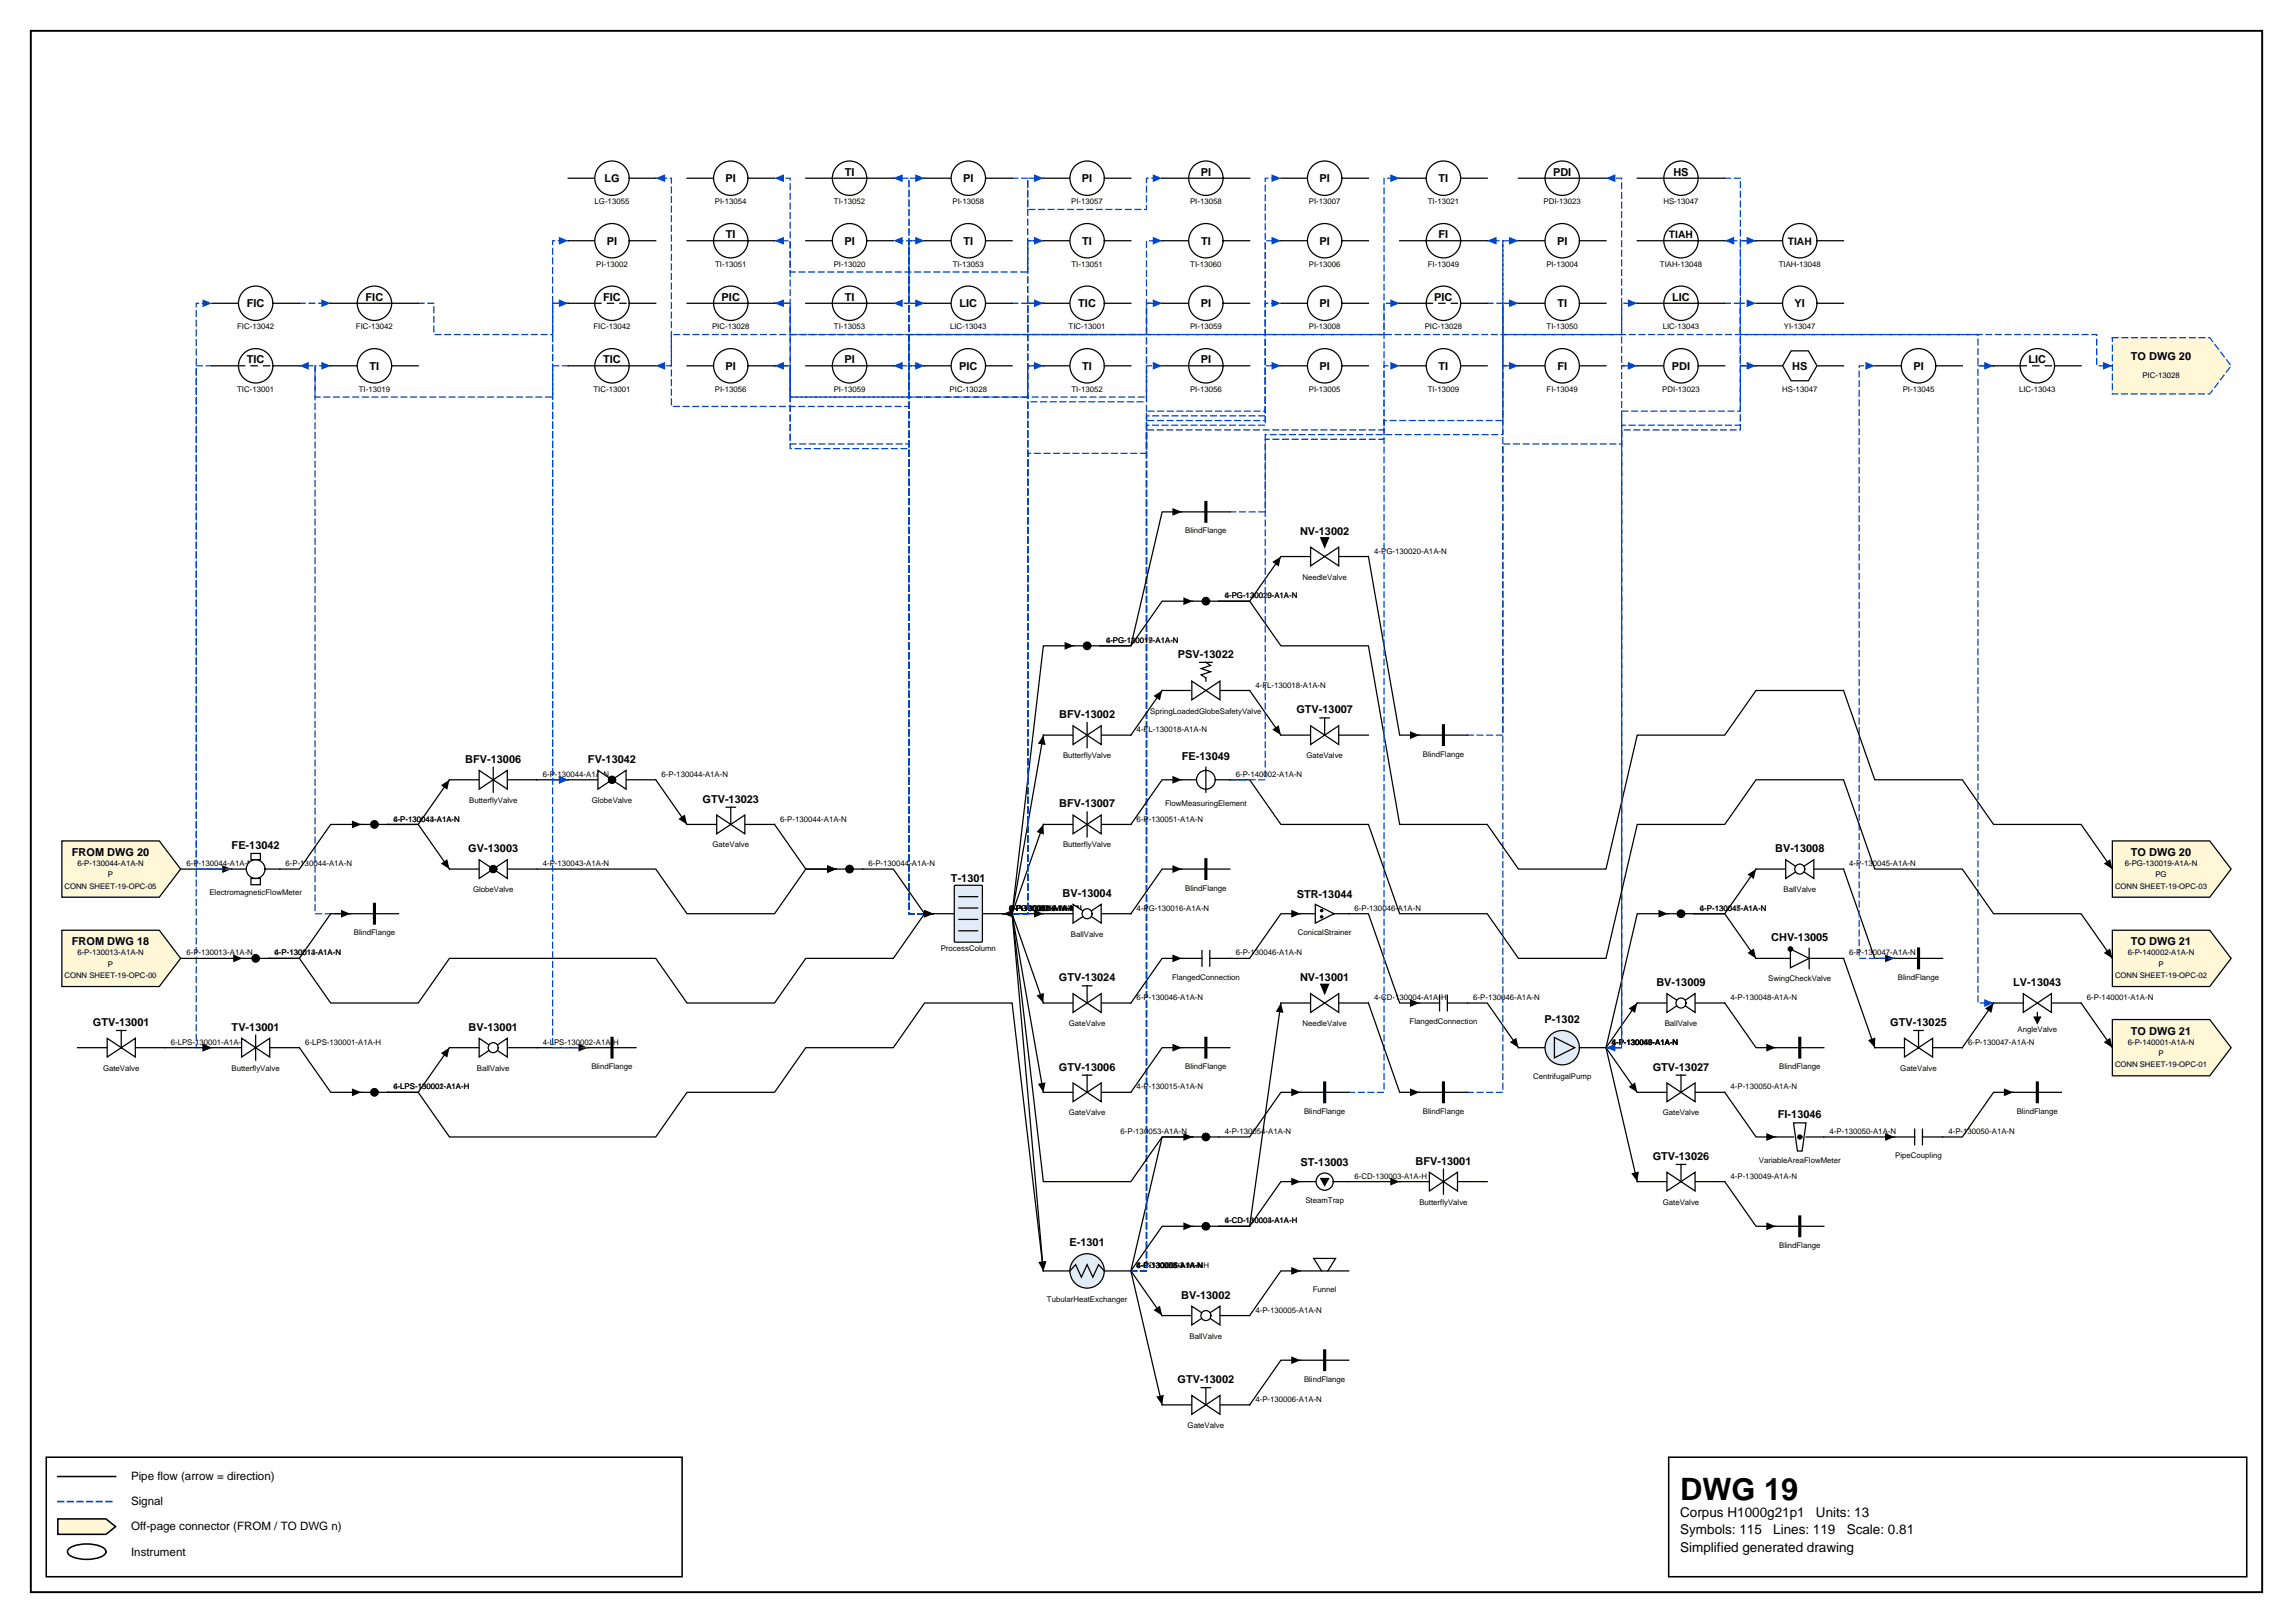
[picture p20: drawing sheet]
<svg xmlns="http://www.w3.org/2000/svg" width="420mm" height="297mm" viewBox="0 0 420 297" stroke-linecap="round" stroke-linejoin="round" font-family="sans-serif">
<defs><g id="words">
<text font-size="5.6" x="307.6" y="274.5">DWG 19</text>
<g font-size="2.5">
<text x="307.6" y="277.6">Corpus H1000g21p1</text>
<text x="307.6" y="280.8">Symbols: 115</text>
<text x="324.6" y="280.8">Lines: 119</text>
<text x="332.5" y="277.6">Units: 13</text>
<text x="338.1" y="280.8">Scale: 0.81</text>
<text x="307.6" y="284">Simplified generated drawing</text>
</g>
<g font-size="2.1">
<text x="24" y="270.9">Pipe flow (arrow = direction)</text>
<text x="24" y="275.5">Signal</text>
<text x="24" y="280.1">Off-page connector (FROM / TO DWG n)</text>
<text x="24" y="284.7">Instrument</text>
</g>
<g font-size="2">
<text x="110.7" y="33.3">LG</text>
<text x="132.8" y="33.3">PI</text>
<text x="154.6" y="32.2">TI</text>
<text x="176.3" y="33.3">PI</text>
<text x="198.1" y="33.3">PI</text>
<text x="219.8" y="32.2">PI</text>
<text x="241.6" y="33.3">PI</text>
<text x="263.4" y="33.3">TI</text>
<text x="284.3" y="32.2">PDI</text>
<text x="306.4" y="32.2">HS</text>
<text x="111.1" y="44.8">PI</text>
<text x="132.9" y="43.6">TI</text>
<text x="154.6" y="44.8">PI</text>
<text x="176.4" y="44.8">TI</text>
<text x="198.1" y="44.8">TI</text>
<text x="219.9" y="44.8">TI</text>
<text x="241.6" y="44.8">PI</text>
<text x="263.4" y="43.6">FI</text>
<text x="285.1" y="44.8">PI</text>
<text x="45.2" y="56.2">FIC</text>
<text x="66.9" y="55.1">FIC</text>
<text x="110.4" y="55.1">FIC</text>
<text x="132.1" y="55.1">PIC</text>
<text x="154.6" y="55.1">TI</text>
<text x="175.7" y="56.2">LIC</text>
<text x="197.4" y="56.2">TIC</text>
<text x="219.8" y="56.2">PI</text>
<text x="241.6" y="56.2">PI</text>
<text x="262.6" y="55.1">PIC</text>
<text x="285.1" y="56.2">TI</text>
<text x="306.1" y="55.1">LIC</text>
<text x="328.6" y="56.2">YI</text>
<text x="390.1" y="65.9">TO DWG 20</text>
<text x="45.2" y="66.5">TIC</text>
<text x="67.7" y="67.7">TI</text>
<text x="110.4" y="66.5">TIC</text>
<text x="132.8" y="67.7">PI</text>
<text x="154.6" y="66.5">PI</text>
<text x="175.6" y="67.7">PIC</text>
<text x="198.1" y="67.7">TI</text>
<text x="219.8" y="66.5">PI</text>
<text x="241.6" y="67.7">PI</text>
<text x="263.4" y="67.7">TI</text>
<text x="285.1" y="67.7">FI</text>
<text x="306.1" y="67.7">PDI</text>
<text x="328.1" y="67.7">HS</text>
<text x="350.3" y="67.7">PI</text>
<text x="371.4" y="66.5">LIC</text>
<text x="238" y="97.9">NV-13002</text>
<text x="215.7" y="120.4">PSV-13022</text>
<text x="193.9" y="131.4">BFV-13002</text>
<text x="237.3" y="130.6">GTV-13007</text>
<text x="85.2" y="139.6">BFV-13006</text>
<text x="107.7" y="139.6">FV-13042</text>
<text x="216.4" y="139">FE-13049</text>
<text x="128.6" y="146.9">GTV-13023</text>
<text x="193.9" y="147.8">BFV-13007</text>
<text x="42.4" y="155.4">FE-13042</text>
<text x="85.7" y="156">GV-13003</text>
<text x="325" y="156">BV-13008</text>
<text x="13.2" y="156.7">FROM DWG 20</text>
<text x="174.1" y="161.5">T-1301</text>
<text x="390.1" y="156.7">TO DWG 20</text>
<text x="194.5" y="164.1">BV-13004</text>
<text x="237.4" y="164.4">STR-13044</text>
<text x="13.2" y="173">FROM DWG 18</text>
<text x="324.3" y="172.3">CHV-13005</text>
<text x="390.1" y="173">TO DWG 21</text>
<text x="193.9" y="179.6">GTV-13024</text>
<text x="238" y="179.6">NV-13001</text>
<text x="303.3" y="180.5">BV-13009</text>
<text x="368.6" y="180.5">LV-13043</text>
<text x="17" y="187.8">GTV-13001</text>
<text x="42.4" y="188.6">TV-13001</text>
<text x="85.8" y="188.6">BV-13001</text>
<text x="282.8" y="187.2">P-1302</text>
<text x="346.1" y="187.8">GTV-13025</text>
<text x="390.1" y="189.4">TO DWG 21</text>
<text x="193.9" y="196">GTV-13006</text>
<text x="302.6" y="196">GTV-13027</text>
<text x="325.5" y="204.7">FI-13046</text>
<text x="238.1" y="213.4">ST-13003</text>
<text x="259.1" y="213.2">BFV-13001</text>
<text x="302.6" y="212.3">GTV-13026</text>
<text x="195.8" y="228.1">E-1301</text>
<text x="216.3" y="237.7">BV-13002</text>
<text x="215.6" y="253.2">GTV-13002</text>
</g>
<g font-size="1.9">
<text x="305.6" y="43.6">TIAH</text>
<text x="327.3" y="44.8">TIAH</text>
</g>
<g font-size="1.4">
<text x="108.9" y="37.3">LG-13055</text>
<text x="130.9" y="37.3">PI-13054</text>
<text x="152.7" y="37.3">TI-13052</text>
<text x="174.4" y="37.3">PI-13058</text>
<text x="196.1" y="37.3">PI-13057</text>
<text x="217.9" y="37.3">PI-13058</text>
<text x="239.6" y="37.3">PI-13007</text>
<text x="261.4" y="37.3">TI-13021</text>
<text x="282.6" y="37.3">PDI-13023</text>
<text x="304.5" y="37.3">HS-13047</text>
<text x="109.1" y="48.8">PI-13002</text>
<text x="130.9" y="48.8">TI-13051</text>
<text x="152.6" y="48.8">PI-13020</text>
<text x="174.4" y="48.8">TI-13053</text>
<text x="196.2" y="48.8">TI-13051</text>
<text x="217.9" y="48.8">TI-13060</text>
<text x="239.6" y="48.8">PI-13006</text>
<text x="261.4" y="48.8">FI-13049</text>
<text x="283.1" y="48.8">PI-13004</text>
<text x="303.9" y="48.8">TIAH-13048</text>
<text x="325.6" y="48.8">TIAH-13048</text>
<text x="43.4" y="60.2">FIC-13042</text>
<text x="65.2" y="60.2">FIC-13042</text>
<text x="108.7" y="60.2">FIC-13042</text>
<text x="130.4" y="60.2">PIC-13028</text>
<text x="152.7" y="60.2">TI-13053</text>
<text x="173.9" y="60.2">LIC-13043</text>
<text x="195.7" y="60.2">TIC-13001</text>
<text x="217.9" y="60.2">PI-13059</text>
<text x="239.6" y="60.2">PI-13008</text>
<text x="260.8" y="60.2">PIC-13028</text>
<text x="283.2" y="60.2">TI-13050</text>
<text x="304.4" y="60.2">LIC-13043</text>
<text x="326.6" y="60.2">YI-13047</text>
<text x="43.4" y="71.7">TIC-13001</text>
<text x="65.7" y="71.7">TI-13019</text>
<text x="108.7" y="71.7">TIC-13001</text>
<text x="130.9" y="71.7">PI-13056</text>
<text x="152.6" y="71.7">PI-13059</text>
<text x="173.9" y="71.7">PIC-13028</text>
<text x="196.2" y="71.7">TI-13052</text>
<text x="217.9" y="71.7">PI-13056</text>
<text x="239.6" y="71.7">PI-13005</text>
<text x="261.4" y="71.7">TI-13009</text>
<text x="283.2" y="71.7">FI-13049</text>
<text x="304.3" y="71.7">PDI-13023</text>
<text x="326.3" y="71.7">HS-13047</text>
<text x="348.3" y="71.7">PI-13045</text>
<text x="369.7" y="71.7">LIC-13043</text>
<text x="392.2" y="69.2">PIC-13028</text>
<text x="217" y="97.6">BlindFlange</text>
<text x="251.6" y="101.3">4-PG-130020-A1A-N</text>
<text x="238.5" y="106.1">NeedleValve</text>
<text x="224.2" y="109.5">4-PG-130020-A1A-N</text>
<text x="224.2" y="109.5">6-PG-130019-A1A-N</text>
<text x="202.5" y="117.7">4-PG-130017-A1A-N</text>
<text x="202.5" y="117.7">6-PG-130019-A1A-N</text>
<text x="229.8" y="125.8">4-FL-130018-A1A-N</text>
<text x="210.6" y="130.6">SpringLoadedGlobeSafetyValve</text>
<text x="208.1" y="134">4-FL-130018-A1A-N</text>
<text x="99.4" y="142.2">6-P-130044-A1A-N</text>
<text x="121.1" y="142.2">6-P-130044-A1A-N</text>
<text x="194.6" y="138.8">ButterflyValve</text>
<text x="226.2" y="142.2">6-P-140002-A1A-N</text>
<text x="239.2" y="138.8">GateValve</text>
<text x="260.5" y="138.5">BlindFlange</text>
<text x="85.9" y="146.9">ButterflyValve</text>
<text x="108.3" y="146.9">GlobeValve</text>
<text x="213.3" y="147.5">FlowMeasuringElement</text>
<text x="72" y="150.4">6-P-130044-A1A-N</text>
<text x="72" y="150.4">4-P-130043-A1A-N</text>
<text x="130.5" y="155.1">GateValve</text>
<text x="142.9" y="150.4">6-P-130044-A1A-N</text>
<text x="194.6" y="155.1">ButterflyValve</text>
<text x="208.1" y="150.4">6-P-130051-A1A-N</text>
<text x="14.2" y="158.5">6-P-130044-A1A-N</text>
<text x="19.8" y="160.6">P</text>
<text x="34.1" y="158.5">6-P-130044-A1A-N</text>
<text x="52.3" y="158.5">6-P-130044-A1A-N</text>
<text x="99.4" y="158.5">4-P-130043-A1A-N</text>
<text x="159" y="158.5">6-P-130044-A1A-N</text>
<text x="338.6" y="158.5">4-P-130045-A1A-N</text>
<text x="389" y="158.5">6-PG-130019-A1A-N</text>
<text x="394.6" y="160.6">PG</text>
<text x="11.8" y="162.6">CONN SHEET-19-OPC-05</text>
<text x="38.3" y="163.8">ElectromagneticFlowMeter</text>
<text x="86.6" y="163.3">GlobeValve</text>
<text x="184.8" y="166.7">6-P-130052-A1A-N</text>
<text x="184.8" y="166.7">4-PG-130016-A1A-N</text>
<text x="184.8" y="166.7">6-P-130051-A1A-N</text>
<text x="184.8" y="166.7">4-FL-130018-A1A-N</text>
<text x="184.8" y="166.7">6-PG-130019-A1A-N</text>
<text x="184.8" y="166.7">4-P-130015-A1A-N</text>
<text x="184.8" y="166.7">6-P-130046-A1A-N</text>
<text x="208.1" y="166.7">4-PG-130016-A1A-N</text>
<text x="217" y="163">BlindFlange</text>
<text x="248" y="166.7">6-P-130046-A1A-N</text>
<text x="311.2" y="166.7">4-P-130045-A1A-N</text>
<text x="311.2" y="166.7">6-P-130047-A1A-N</text>
<text x="326.5" y="163.3">BallValve</text>
<text x="387.2" y="162.6">CONN SHEET-19-OPC-03</text>
<text x="64.8" y="171.2">BlindFlange</text>
<text x="196" y="171.4">BallValve</text>
<text x="237.6" y="171.2">ConicalStrainer</text>
<text x="11.8" y="179">CONN SHEET-19-OPC-00</text>
<text x="14.2" y="174.9">6-P-130013-A1A-N</text>
<text x="19.8" y="176.9">P</text>
<text x="34.1" y="174.9">6-P-130013-A1A-N</text>
<text x="50.3" y="174.9">6-P-130013-A1A-N</text>
<text x="50.3" y="174.9">4-P-130014-A1A-N</text>
<text x="172.2" y="174.1">ProcessColumn</text>
<text x="214.6" y="179.3">FlangedConnection</text>
<text x="226.2" y="174.9">6-P-130046-A1A-N</text>
<text x="323.7" y="179.6">SwingCheckValve</text>
<text x="338.6" y="174.9">6-P-130047-A1A-N</text>
<text x="347.5" y="179.3">BlindFlange</text>
<text x="387.2" y="179">CONN SHEET-19-OPC-02</text>
<text x="389.6" y="174.9">6-P-140002-A1A-N</text>
<text x="395.2" y="176.9">P</text>
<text x="208.1" y="183">6-P-130046-A1A-N</text>
<text x="251.6" y="183">4-CD-130004-A1A-H</text>
<text x="269.7" y="183">6-P-130046-A1A-N</text>
<text x="316.8" y="183">4-P-130048-A1A-N</text>
<text x="382.1" y="183">6-P-140001-A1A-N</text>
<text x="31.3" y="191.2">6-LPS-130001-A1A-H</text>
<text x="55.9" y="191.2">6-LPS-130001-A1A-H</text>
<text x="99.4" y="191.2">4-LPS-130002-A1A-H</text>
<text x="195.7" y="187.8">GateValve</text>
<text x="238.5" y="187.8">NeedleValve</text>
<text x="258.1" y="187.5">FlangedConnection</text>
<text x="295.1" y="191.2">4-P-130049-A1A-N</text>
<text x="295.1" y="191.2">4-P-130050-A1A-N</text>
<text x="295.1" y="191.2">4-P-130048-A1A-N</text>
<text x="295.1" y="191.2">6-P-130047-A1A-N</text>
<text x="304.8" y="187.8">BallValve</text>
<text x="360.3" y="191.2">6-P-130047-A1A-N</text>
<text x="369.4" y="188.9">AngleValve</text>
<text x="389.6" y="191.2">6-P-140001-A1A-N</text>
<text x="18.9" y="196">GateValve</text>
<text x="42.4" y="196">ButterflyValve</text>
<text x="87.3" y="196">BallValve</text>
<text x="108.3" y="195.7">BlindFlange</text>
<text x="217" y="195.7">BlindFlange</text>
<text x="280.7" y="197.4">CentrifugalPump</text>
<text x="325.7" y="195.7">BlindFlange</text>
<text x="347.9" y="196">GateValve</text>
<text x="387.2" y="195.3">CONN SHEET-19-OPC-01</text>
<text x="395.2" y="193.3">P</text>
<text x="72" y="199.4">6-LPS-130001-A1A-H</text>
<text x="72" y="199.4">4-LPS-130002-A1A-H</text>
<text x="208.1" y="199.4">4-P-130015-A1A-N</text>
<text x="238.7" y="203.8">BlindFlange</text>
<text x="260.5" y="203.8">BlindFlange</text>
<text x="316.8" y="199.4">4-P-130050-A1A-N</text>
<text x="369.2" y="203.8">BlindFlange</text>
<text x="195.7" y="204.1">GateValve</text>
<text x="205.1" y="207.6">6-P-130053-A1A-N</text>
<text x="224.2" y="207.6">4-P-130054-A1A-N</text>
<text x="304.4" y="204.1">GateValve</text>
<text x="335" y="207.6">4-P-130050-A1A-N</text>
<text x="356.7" y="207.6">4-P-130050-A1A-N</text>
<text x="248" y="215.7">6-CD-130003-A1A-H</text>
<text x="316.8" y="215.7">4-P-130049-A1A-N</text>
<text x="322" y="212.9">VariableAreaFlowMeter</text>
<text x="347" y="212">PipeCoupling</text>
<text x="239" y="220.2">SteamTrap</text>
<text x="259.9" y="220.5">ButterflyValve</text>
<text x="304.4" y="220.5">GateValve</text>
<text x="224.2" y="223.9">6-CD-130003-A1A-H</text>
<text x="224.2" y="223.9">4-CD-130004-A1A-H</text>
<text x="208.1" y="232.1">4-P-130006-A1A-N</text>
<text x="208.1" y="232.1">6-P-130053-A1A-N</text>
<text x="208.1" y="232.1">4-P-130005-A1A-N</text>
<text x="208.1" y="232.1">6-CD-130003-A1A-H</text>
<text x="325.7" y="228.4">BlindFlange</text>
<text x="191.7" y="238.2">TubularHeatExchanger</text>
<text x="240.3" y="236.5">Funnel</text>
<text x="217.8" y="245">BallValve</text>
<text x="229.8" y="240.2">4-P-130005-A1A-N</text>
<text x="229.8" y="256.6">4-P-130006-A1A-N</text>
<text x="238.7" y="252.9">BlindFlange</text>
<text x="217.4" y="261.3">GateValve</text>
</g>
</g></defs>
<path d="M5.6 5.6h408.6v285.8h-408.6z" fill="none" stroke="#000" stroke-width=".35"/>
<path d="M8.5 266.7h116.4v21.9h-116.4zM10.6 270.2h10.6M305.5 266.7h105.8v21.9h-105.8z" fill="none" stroke="#000" stroke-width=".28"/>
<path d="M10.6 274.8h10.6" fill="none" stroke="#0046c8" stroke-width=".28" stroke-dasharray="1.1 .7"/>
<path d="M10.6 278h8.8l1.8 1.4-1.8 1.4h-8.8z" fill="#fff7d6" stroke="#000" stroke-width=".28"/>
<path d="M12.7 283.4a6.7 6.7 0 0 1 6.3 0 .72 .72 0 0 1 0 1.2 6.7 6.7 0 0 1-6.3 0 .72 .72 0 0 1 0-1.2z" fill="none" stroke="#000" stroke-width=".28"/>
<path d="M82.3 142.7l-5.7 8.2h-5.6h5.6l5.7 8.2" fill="none" stroke="#000" stroke-width=".23"/>
<path d="M80.7 143.7l1.6-1-.4 1.8zM80.7 158.1l1.2-.9 .4 1.9z" fill="#000"/>
<path d="M169.3 67h-2.9v5.7h-21.7v-17.2h-2.9" fill="none" stroke="#0046c8" stroke-width=".23" stroke-dasharray="1.1 .7"/>
<path d="M141.8 55.5l1.7-.7v1.4z" fill="#0046c8"/>
<path d="M185.3 55.5h2.9v5.7h108.7v-5.7h2.8" fill="none" stroke="#0046c8" stroke-width=".23" stroke-dasharray="1.1 .7"/>
<path d="M298 54.8l1.7 .7-1.7 .7z" fill="#0046c8"/>
<path d="M337.5 159.1l5.7 16.3h3.6M315.8 216.3l5.7 8.1h3.6" fill="none" stroke="#000" stroke-width=".23"/>
<path d="M345.1 174.7l1.7 .7-1.7 .7zM323.4 223.7l1.7 .7-1.7 .7z" fill="#000"/>
<path d="M170.9 167.2h-4.5v-100.2h2.9" fill="none" stroke="#0046c8" stroke-width=".23" stroke-dasharray="1.1 .7"/>
<path d="M167.6 66.2l1.7 .8-1.7 .7z" fill="#0046c8"/>
<path d="M170.9 167.2h-4.5v-111.7h2.9" fill="none" stroke="#0046c8" stroke-width=".23" stroke-dasharray="1.1 .7"/>
<path d="M167.6 54.8l1.7 .7-1.7 .7z" fill="#0046c8"/>
<path d="M170.9 167.2h-4.5v-123.1h2.9" fill="none" stroke="#0046c8" stroke-width=".23" stroke-dasharray="1.1 .7"/>
<path d="M167.6 43.3l1.7 .8-1.7 .7z" fill="#0046c8"/>
<path d="M170.9 167.2h-4.5v-134.6h2.9" fill="none" stroke="#0046c8" stroke-width=".23" stroke-dasharray="1.1 .7"/>
<path d="M167.6 31.9l1.7 .7-1.7 .7z" fill="#0046c8"/>
<path d="M191 167.2h-7.3h1.6l5.7 65.4" fill="none" stroke="#000" stroke-width=".23"/>
<path d="M189.3 166.5l1.7 .7-1.7 .7zM190.2 231l1.4-.2-.6 1.8z" fill="#000"/>
<path d="M170.9 167.2h-4.5v-123.1h-2.8" fill="none" stroke="#0046c8" stroke-width=".23" stroke-dasharray="1.1 .7"/>
<path d="M163.6 44.1l1.7-.8v1.5z" fill="#0046c8"/>
<path d="M191 134.5l-5.7 32.7h-1.6h1.6l5.7-16.3" fill="none" stroke="#000" stroke-width=".23"/>
<path d="M191 134.5l.4 1.9-1.4-.3zM191 150.9l.1 1.8-1.3-.4z" fill="#000"/>
<path d="M183.7 167.2h4.5v-100.2h2.8" fill="none" stroke="#0046c8" stroke-width=".23" stroke-dasharray="1.1 .7"/>
<path d="M189.3 66.2l1.7 .8-1.7 .7z" fill="#0046c8"/>
<path d="M183.7 167.2h4.5v-111.7h2.8" fill="none" stroke="#0046c8" stroke-width=".23" stroke-dasharray="1.1 .7"/>
<path d="M189.3 54.8l1.7 .7-1.7 .7z" fill="#0046c8"/>
<path d="M196.6 118.2h-5.6l-5.7 49h-1.6" fill="none" stroke="#000" stroke-width=".23"/>
<path d="M194.9 117.5l1.7 .7-1.7 .7z" fill="#000"/>
<path d="M183.7 167.2h4.5v-123.1h2.8" fill="none" stroke="#0046c8" stroke-width=".23" stroke-dasharray="1.1 .7"/>
<path d="M189.3 43.3l1.7 .8-1.7 .7z" fill="#0046c8"/>
<path d="M183.7 167.2h4.5v-134.6h2.8" fill="none" stroke="#0046c8" stroke-width=".23" stroke-dasharray="1.1 .7"/>
<path d="M189.3 31.9l1.7 .7-1.7 .7z" fill="#0046c8"/>
<path d="M170.9 167.2h-4.5v-85.9h-21.7v-14.3h-2.9" fill="none" stroke="#0046c8" stroke-width=".23" stroke-dasharray="1.1 .7"/>
<path d="M141.8 67l1.7-.8v1.5z" fill="#0046c8"/>
<path d="M191 183.6l-5.7-16.4h-1.6h1.6l5.7 32.7" fill="none" stroke="#000" stroke-width=".23"/>
<path d="M190 198.3l1.4-.2-.4 1.8zM189.8 182.2l1.3-.5-.1 1.9z" fill="#000"/>
<path d="M170.9 167.2h-4.5v-85.1h-21.7v-49.5h-2.9" fill="none" stroke="#0046c8" stroke-width=".23" stroke-dasharray="1.1 .7"/>
<path d="M141.8 32.6l1.7-.7v1.4z" fill="#0046c8"/>
<path d="M183.7 167.2h4.5v-84.2h21.7v-27.5h2.9" fill="none" stroke="#0046c8" stroke-width=".23" stroke-dasharray="1.1 .7"/>
<path d="M211 54.8l1.8 .7-1.8 .7z" fill="#0046c8"/>
<path d="M183.7 167.2h4.5v-93.7h21.7v-29.4h2.9" fill="none" stroke="#0046c8" stroke-width=".23" stroke-dasharray="1.1 .7"/>
<path d="M211 43.3l1.8 .8-1.8 .7z" fill="#0046c8"/>
<path d="M170.9 167.2h-4.5v-92.8h-43.5v-41.8h-2.8" fill="none" stroke="#0046c8" stroke-width=".23" stroke-dasharray="1.1 .7"/>
<path d="M120.1 32.6l1.7-.7v1.4z" fill="#0046c8"/>
<path d="M169.3 44.1h-2.9v11.4h-2.8" fill="none" stroke="#0046c8" stroke-width=".23" stroke-dasharray="1.1 .7"/>
<path d="M163.6 55.5l1.7-.7v1.4z" fill="#0046c8"/>
<path d="M185.3 32.6h2.9v5.7h21.7v-5.7h2.9" fill="none" stroke="#0046c8" stroke-width=".23" stroke-dasharray="1.1 .7"/>
<path d="M211 31.9l1.8 .7-1.8 .7z" fill="#0046c8"/>
<path d="M207 232.6h2.9v-157.4h21.7v-8.2h2.9" fill="none" stroke="#0046c8" stroke-width=".23" stroke-dasharray="1.1 .7"/>
<path d="M232.8 66.2l1.7 .8-1.7 .7z" fill="#0046c8"/>
<path d="M218.4 208.1h-5.6l-5.8 24.5 5.8 24.5" fill="none" stroke="#000" stroke-width=".23"/>
<path d="M216.7 207.4l1.7 .7-1.7 .7zM211.7 255.6l1.4-.3-.3 1.8z" fill="#000"/>
<path d="M207 232.6h2.9v-156.5h21.7v-20.6h2.9" fill="none" stroke="#0046c8" stroke-width=".23" stroke-dasharray="1.1 .7"/>
<path d="M232.8 54.8l1.7 .7-1.7 .7z" fill="#0046c8"/>
<path d="M207 232.6l5.8 8.2" fill="none" stroke="#000" stroke-width=".23"/>
<path d="M211.2 239.8l1.2-.8 .4 1.8z" fill="#000"/>
<path d="M207 232.6h2.9v-155.6h21.7v-32.9h2.9" fill="none" stroke="#0046c8" stroke-width=".23" stroke-dasharray="1.1 .7"/>
<path d="M232.8 43.3l1.7 .8-1.7 .7z" fill="#0046c8"/>
<path d="M207 232.6h2.9v-154.8h21.7v-45.2h2.9" fill="none" stroke="#0046c8" stroke-width=".23" stroke-dasharray="1.1 .7"/>
<path d="M232.8 31.9l1.7 .7-1.7 .7z" fill="#0046c8"/>
<path d="M207 232.6h2.9v-153.9h43.5v-11.7h2.9" fill="none" stroke="#0046c8" stroke-width=".23" stroke-dasharray="1.1 .7"/>
<path d="M254.5 66.2l1.8 .8-1.8 .7z" fill="#0046c8"/>
<path d="M218.4 224.4h-5.6l-5.8 8.2M238.1 248.9h-3.6l-5.7 8.2" fill="none" stroke="#000" stroke-width=".23"/>
<path d="M216.7 223.7l1.7 .7-1.7 .7zM236.4 248.2l1.7 .7-1.7 .8z" fill="#000"/>
<path d="M104 67h-2.8v5.7h-43.5v-5.7h-2.9" fill="none" stroke="#0046c8" stroke-width=".23" stroke-dasharray="1.1 .7"/>
<path d="M54.8 67l1.7-.8v1.5z" fill="#0046c8"/>
<path d="M183.7 167.2h1.6l5.7 49.1h16l5.8-8.2h5.6M246.9 167.2h3.6l5.8 16.4h3.6M238.1 199.9h-3.6l-5.7 8.2h-5.6M315.8 199.9l5.7 8.2h3.6" fill="none" stroke="#000" stroke-width=".23"/>
<path d="M183.7 167.2l1.7-.7v1.4zM236.4 199.2l1.7 .7-1.7 .7zM258.1 182.9l1.8 .7-1.8 .7zM323.4 207.4l1.7 .7-1.7 .7z" fill="#000"/>
<path d="M76.6 55.5h2.8v5.7h21.8v-5.7h2.8" fill="none" stroke="#0046c8" stroke-width=".23" stroke-dasharray="1.1 .7"/>
<path d="M102.3 54.8l1.7 .7-1.7 .7z" fill="#0046c8"/>
<path d="M365 67h-2.9v116.6h2.9" fill="none" stroke="#0046c8" stroke-width=".23" stroke-dasharray="1.1 .7"/>
<path d="M363.3 182.9l1.7 .7-1.7 .7z" fill="#0046c8"/>
<path d="M315.8 55.5h2.8v5.7h43.5v5.8h2.9" fill="none" stroke="#0046c8" stroke-width=".23" stroke-dasharray="1.1 .7"/>
<path d="M363.3 66.2l1.7 .8-1.7 .7z" fill="#0046c8"/>
<path d="M98.3 142.7h5.7M268.7 183.6h3.6l5.7 8.1" fill="none" stroke="#000" stroke-width=".23"/>
<path d="M102.3 142l1.7 .7-1.7 .7zM276.4 190.7l1.2-.8 .4 1.8z" fill="#000"/>
<path d="M315.8 32.6h2.8v34.4h2.9" fill="none" stroke="#0046c8" stroke-width=".23" stroke-dasharray="1.1 .7"/>
<path d="M319.8 66.2l1.7 .8-1.7 .7z" fill="#0046c8"/>
<path d="M272.3 55.5h2.8v5.7h108.8v5.8h2.8" fill="none" stroke="#0046c8" stroke-width=".23" stroke-dasharray="1.1 .7"/>
<path d="M385 66.2l1.7 .8-1.7 .7z" fill="#0046c8"/>
<path d="M365 183.6l-5.7 8.1" fill="none" stroke="#000" stroke-width=".23"/>
<path d="M363.4 184.6l1.6-1-.4 1.8z" fill="#000"/>
<path d="M225.2 93.7h6.4v-13.3h21.8v-47.8h2.9" fill="none" stroke="#0046c8" stroke-width=".23" stroke-dasharray="1.1 .7"/>
<path d="M254.5 31.9l1.8 .7-1.8 .7z" fill="#0046c8"/>
<path d="M216.4 159.1h-3.6l-5.8 8.1" fill="none" stroke="#000" stroke-width=".23"/>
<path d="M214.7 158.3l1.7 .8-1.7 .7z" fill="#000"/>
<path d="M268.7 134.5h6.4v-53.2h21.8v-14.3h2.8" fill="none" stroke="#0046c8" stroke-width=".23" stroke-dasharray="1.1 .7"/>
<path d="M298 66.2l1.7 .8-1.7 .7z" fill="#0046c8"/>
<path d="M238.1 232.6h-3.6l-5.7 8.2" fill="none" stroke="#000" stroke-width=".23"/>
<path d="M236.4 231.9l1.7 .7-1.7 .7z" fill="#000"/>
<path d="M346.8 175.4h-6.4v-108.4h2.8" fill="none" stroke="#0046c8" stroke-width=".23" stroke-dasharray="1.1 .7"/>
<path d="M341.5 66.2l1.7 .8-1.7 .7z" fill="#0046c8"/>
<path d="M120.1 142.7l5.7 8.2M216.4 142.7h-3.6l-5.8 8.2" fill="none" stroke="#000" stroke-width=".23"/>
<path d="M124.2 149.9l1.2-.8 .4 1.8zM214.7 142l1.7 .7-1.7 .7z" fill="#000"/>
<path d="M38.8 67h-2.9v124.7h2.9" fill="none" stroke="#0046c8" stroke-width=".23" stroke-dasharray="1.1 .7"/>
<path d="M37.1 191l1.7 .7-1.7 .8z" fill="#0046c8"/>
<path d="M212.8 126.4l-5.8 8.1M228.8 126.4l5.7 8.1M333.9 208.1h12.9" fill="none" stroke="#000" stroke-width=".23"/>
<path d="M211.2 127.4l1.6-1-.4 1.8zM232.9 133.5l1.2-.8 .4 1.8zM345.1 207.4l1.7 .7-1.7 .7z" fill="#000"/>
<path d="M191 67h-2.8v5.7h-21.8v-40.1h-2.8" fill="none" stroke="#0046c8" stroke-width=".23" stroke-dasharray="1.1 .7"/>
<path d="M163.6 32.6l1.7-.7v1.4z" fill="#0046c8"/>
<path d="M98.3 191.7h9.3" fill="none" stroke="#000" stroke-width=".23"/>
<path d="M105.9 191l1.7 .7-1.7 .8z" fill="#000"/>
<path d="M191 55.5h-2.8v5.7h-65.3v5.8h-2.8" fill="none" stroke="#0046c8" stroke-width=".23" stroke-dasharray="1.1 .7"/>
<path d="M120.1 67l1.7-.8v1.5z" fill="#0046c8"/>
<path d="M216.4 93.7h-3.6l-5.8 24.5h-5.6h5.6l5.8-8.2h5.6" fill="none" stroke="#000" stroke-width=".23"/>
<path d="M214.7 93l1.7 .7-1.7 .7zM216.7 109.3l1.7 .7-1.7 .7z" fill="#000"/>
<path d="M64.1 167.2h-6.4v-100.2h2.8" fill="none" stroke="#0046c8" stroke-width=".23" stroke-dasharray="1.1 .7"/>
<path d="M58.8 66.2l1.7 .8-1.7 .7z" fill="#0046c8"/>
<path d="M315.8 183.6l5.7 8.1h3.6" fill="none" stroke="#000" stroke-width=".23"/>
<path d="M323.4 191l1.7 .7-1.7 .8z" fill="#000"/>
<path d="M191 44.1h-2.8v5.7h-43.5v-5.7h-2.9" fill="none" stroke="#0046c8" stroke-width=".23" stroke-dasharray="1.1 .7"/>
<path d="M141.8 44.1l1.7-.8v1.5z" fill="#0046c8"/>
<path d="M157.9 159.1h5.7l5.7 8.1h1.6M30.2 191.7h8.6M82.3 191.7l-5.7 8.2h-5.6h5.6l5.7 8.2h37.8l5.7-8.2h16l5.7-8.2h16.1l5.7-8.1h16l5.7 49M368.6 199.9h-3.6l-5.7 8.2h-3.6" fill="none" stroke="#000" stroke-width=".23"/>
<path d="M169.2 166.5l1.7 .7-1.7 .7zM37.1 191l1.7 .7-1.7 .8zM80.7 192.7l1.6-1-.4 1.9zM366.9 199.2l1.7 .7-1.7 .7zM190.1 231l1.4-.2-.5 1.8z" fill="#000"/>
<path d="M104 55.5h-2.8v87.2h2.8" fill="none" stroke="#0046c8" stroke-width=".23" stroke-dasharray="1.1 .7"/>
<path d="M102.3 142l1.7 .7-1.7 .7z" fill="#0046c8"/>
<path d="M238.1 167.2h-3.6l-5.7 8.2h-3.6" fill="none" stroke="#000" stroke-width=".23"/>
<path d="M236.4 166.5l1.7 .7-1.7 .7z" fill="#000"/>
<path d="M321.5 67h-2.9v8.2h-21.7v116.5h-2.9" fill="none" stroke="#0046c8" stroke-width=".23" stroke-dasharray="1.1 .7"/>
<path d="M294 191.7l1.7-.7v1.5z" fill="#0046c8"/>
<path d="M268.7 199.9h6.4v-155.8h2.9" fill="none" stroke="#0046c8" stroke-width=".23" stroke-dasharray="1.1 .7"/>
<path d="M276.3 43.3l1.7 .8-1.7 .7z" fill="#0046c8"/>
<path d="M141.8 67h2.9v5.7h65.2v-5.7h2.9" fill="none" stroke="#0046c8" stroke-width=".23" stroke-dasharray="1.1 .7"/>
<path d="M211 66.2l1.8 .8-1.8 .7z" fill="#0046c8"/>
<path d="M234.5 101.9l-5.7 8.1h-5.6h5.6l5.7 8.2h16l5.8 32.7h16l5.7 8.2h16l5.7-24.6h16.1l5.7-8.1h16l5.7 16.3h16.1l5.7 8.2h16l5.7 8.2M141.8 150.9l5.7 8.2h5.6" fill="none" stroke="#000" stroke-width=".23"/>
<path d="M232.9 102.9l1.6-1-.4 1.8zM151.4 158.3l1.7 .8-1.7 .7zM385.2 158.1l1.1-.9 .4 1.9z" fill="#000"/>
<path d="M141.8 55.5h2.9v5.7h108.7v-5.7h2.9" fill="none" stroke="#0046c8" stroke-width=".23" stroke-dasharray="1.1 .7"/>
<path d="M254.5 54.8l1.8 .7-1.8 .7z" fill="#0046c8"/>
<path d="M278 67h-2.9v-22.9h-2.8" fill="none" stroke="#0046c8" stroke-width=".23" stroke-dasharray="1.1 .7"/>
<path d="M272.3 44.1l1.7-.8v1.5z" fill="#0046c8"/>
<path d="M321.5 159.1l-5.7 8.1h-5.6h5.6l5.7 8.2M216.4 191.7h-3.6l-5.8 8.2" fill="none" stroke="#000" stroke-width=".23"/>
<path d="M319.9 160.1l1.6-1-.4 1.8zM319.9 174.4l1.2-.8 .4 1.8zM214.7 191l1.7 .7-1.7 .8z" fill="#000"/>
<path d="M54.8 55.5h5.7" fill="none" stroke="#0046c8" stroke-width=".23" stroke-dasharray="1.1 .7"/>
<path d="M58.8 54.8l1.7 .7-1.7 .7z" fill="#0046c8"/>
<path d="M250.5 101.9l5.8 32.6h3.6M216.4 175.4h-3.6l-5.8 8.2M381 183.6l5.7 8.1" fill="none" stroke="#000" stroke-width=".23"/>
<path d="M258.1 133.8l1.8 .7-1.8 .8zM214.7 174.7l1.7 .7-1.7 .7zM385.2 190.7l1.1-.8 .4 1.8z" fill="#000"/>
<path d="M321.5 44.1h-5.7" fill="none" stroke="#0046c8" stroke-width=".23" stroke-dasharray="1.1 .7"/>
<path d="M315.8 44.1l1.7-.8v1.5z" fill="#0046c8"/>
<path d="M246.9 216.3h9.4" fill="none" stroke="#000" stroke-width=".23"/>
<path d="M254.5 215.5l1.8 .8-1.8 .7z" fill="#000"/>
<path d="M246.9 199.9h6.5v-122.9h21.7v-21.5h2.9" fill="none" stroke="#0046c8" stroke-width=".23" stroke-dasharray="1.1 .7"/>
<path d="M276.3 54.8l1.7 .7-1.7 .7z" fill="#0046c8"/>
<path d="M234.5 183.6l-5.7 40.8h-5.6h5.6l5.7-8.1h3.6M294 191.7l5.7 24.6M294 191.7l5.7 8.2M299.7 183.6l-5.7 8.1" fill="none" stroke="#000" stroke-width=".23"/>
<path d="M234.5 183.6l.5 1.8-1.4-.2zM298.2 198.9l1.1-.8 .4 1.8zM298.2 184.6l1.5-1-.4 1.8zM236.4 215.5l1.7 .8-1.7 .7zM298.7 214.7l1.4-.3-.4 1.9z" fill="#000"/>
<path d="M294 191.7h2.9v-113.9h21.7v-22.3h2.9" fill="none" stroke="#0046c8" stroke-width=".23" stroke-dasharray="1.1 .7"/>
<path d="M319.8 54.8l1.7 .7-1.7 .7z" fill="#0046c8"/>
<path d="M305.4 167.2h-5.7l-5.7 24.5" fill="none" stroke="#000" stroke-width=".23"/>
<path d="M303.6 166.5l1.8 .7-1.8 .7z" fill="#000"/>
<path d="M294 191.7h2.9v-113h21.7v-34.6h2.9" fill="none" stroke="#0046c8" stroke-width=".23" stroke-dasharray="1.1 .7"/>
<path d="M319.8 43.3l1.7 .8-1.7 .7z" fill="#0046c8"/>
<path d="M212.8 55.5h-2.9v5.7h-43.5v5.8h-2.8" fill="none" stroke="#0046c8" stroke-width=".23" stroke-dasharray="1.1 .7"/>
<path d="M163.6 67l1.7-.8v1.5z" fill="#0046c8"/>
<path d="M33.1 159.1h9.3M98.3 159.1h21.8l5.7 8.1h16l5.7-8.1h5.6M225.2 142.7h3.6l5.7 8.2h16l5.8 16.3h16l5.7 8.2h16l5.7-24.5h16.1l5.7-8.2h16l5.7 16.4h16.1l5.7 8.1h16l5.7 8.2M54.8 191.7l5.7 8.2h5.6M250.5 183.6l5.8 16.3h3.6" fill="none" stroke="#000" stroke-width=".23"/>
<path d="M40.7 158.3l1.7 .8-1.7 .7zM151.4 158.3l1.7 .8-1.7 .7zM385.2 174.4l1.1-.8 .4 1.8zM64.4 199.2l1.7 .7-1.7 .7zM258.1 199.2l1.8 .7-1.8 .7z" fill="#000"/>
<path d="M225.2 142.7h6.4v-63.2h43.5v-12.5h2.9" fill="none" stroke="#0046c8" stroke-width=".23" stroke-dasharray="1.1 .7"/>
<path d="M276.3 66.2l1.7 .8-1.7 .7z" fill="#0046c8"/>
<path d="M299.7 67h-2.8v-34.4h-2.9" fill="none" stroke="#0046c8" stroke-width=".23" stroke-dasharray="1.1 .7"/>
<path d="M294 32.6l1.7-.7v1.4z" fill="#0046c8"/>
<path d="M33.1 175.4h11.3M64.1 167.2h-3.6l-5.7 8.2h-5.6h5.6l5.7 8.2h16.1l5.7-8.2h37.8l5.7 8.2h16l5.7-8.2h16.1l5.7-8.2h1.6" fill="none" stroke="#000" stroke-width=".23"/>
<path d="M42.7 174.7l1.7 .7-1.7 .7zM62.4 166.5l1.7 .7-1.7 .7zM169.2 166.5l1.7 .7-1.7 .7z" fill="#000"/>
<path d="M107.6 191.7h-6.4v-147.6h2.8" fill="none" stroke="#0046c8" stroke-width=".23" stroke-dasharray="1.1 .7"/>
<path d="M102.3 43.3l1.7 .8-1.7 .7z" fill="#0046c8"/>
<path d="M66.1 150.9h-5.6l-5.7 8.2h-3.6M337.5 175.4l5.7 16.3" fill="none" stroke="#000" stroke-width=".23"/>
<path d="M64.4 150.2l1.7 .7-1.7 .7zM342 190.4l1.3-.5-.1 1.8z" fill="#000"/>
<path d="M42.4 159.1h-6.5v-103.6h2.9" fill="none" stroke="#0046c8" stroke-width=".23" stroke-dasharray="1.1 .7"/>
<path d="M37.1 54.8l1.7 .7-1.7 .7z" fill="#0046c8"/>
<path d="M169.3 67h4.8M180.4 67h4.9M66.1 150.9h4.9" fill="none" stroke="#000" stroke-width=".23"/>
<circle cx="68.6" cy="150.9" r=".69" fill="#000" stroke="#000" stroke-width=".23"/>
<circle cx="177.3" cy="66.9" r="3.1" fill="#fff" stroke="#000" stroke-width=".23"/>
<path d="M299.7 44.1h4.9M310.9 44.1h4.9" fill="none" stroke="#000" stroke-width=".23"/>
<circle cx="307.8" cy="44.1" r="3.1" fill="#fff" stroke="#000" stroke-width=".23"/>
<path d="M304.6 44.1h6.3M238.1 232.6h3.8M243.1 232.6h3.8" fill="none" stroke="#000" stroke-width=".23"/>
<path d="M240.5 230.3h4l-1.4 2.3h-1.2z" fill="#fff" stroke="#000" stroke-width=".23"/>
<path d="M234.5 134.5h5.4M245.1 134.5h5.4" fill="none" stroke="#000" stroke-width=".23"/>
<path d="M239.9 132.8l5.2 3.5v-3.5l-5.2 3.5z" fill="#fff" stroke="#000" stroke-width=".23"/>
<path d="M169.3 55.5h4.8M180.4 55.5h4.9M241.7 131.4h1.7M242.5 131.4v3.1" fill="none" stroke="#000" stroke-width=".23"/>
<circle cx="177.3" cy="55.5" r="3.1" fill="#fff" stroke="#000" stroke-width=".23"/>
<path d="M299.7 216.3h5.5M310.3 216.3h5.5" fill="none" stroke="#000" stroke-width=".23"/>
<path d="M305.2 214.5l5.1 3.5v-3.5l-5.1 3.5z" fill="#fff" stroke="#000" stroke-width=".23"/>
<path d="M321.5 159.1h5.4M332.1 159.1h5.4M306.9 213.1h1.7M307.8 213.1v3.2" fill="none" stroke="#000" stroke-width=".23"/>
<g fill="#fff" stroke="#000" stroke-width=".23">
<path d="M326.9 157.3l5.2 3.5v-3.5l-5.2 3.5z"/>
<circle cx="329.5" cy="159.1" r=".92"/>
</g>
<path d="M234.5 67h4.9M245.7 67h4.8" fill="none" stroke="#000" stroke-width=".23"/>
<circle cx="242.5" cy="66.9" r="3.1" fill="#fff" stroke="#000" stroke-width=".23"/>
<path d="M170.9 167.2h3.8M179.9 167.2h3.8" fill="none" stroke="#000" stroke-width=".23"/>
<path d="M174.8 162.1h5v10.3h-5z" fill="#e2ecf7" stroke="#000" stroke-width=".23"/>
<path d="M169.3 44.1h4.8M180.4 44.1h4.9M175.6 164.1h3.4M175.6 166.2h3.4M175.6 168.3h3.4M175.6 170.4h3.4" fill="none" stroke="#000" stroke-width=".23"/>
<circle cx="177.3" cy="44.1" r="3.1" fill="#fff" stroke="#000" stroke-width=".23"/>
<path d="M169.3 32.6h4.8M180.4 32.6h4.9M216.4 159.1h8.8" fill="none" stroke="#000" stroke-width=".23"/>
<path d="M220.8 157.3v3.5" fill="none" stroke="#000" stroke-width=".57"/>
<circle cx="177.3" cy="32.6" r="3.1" fill="#fff" stroke="#000" stroke-width=".23"/>
<path d="M191 232.6h4.9M202.2 232.6h4.8" fill="none" stroke="#000" stroke-width=".23"/>
<circle cx="199" cy="232.6" r="3.1" fill="#e2ecf7" stroke="#000" stroke-width=".23"/>
<path d="M195.9 232.6l1-1.1 1.1 2.2 1-2.2 1.1 2.2 1-2.2 1.1 1.1M212.8 257.1h5.4M223.4 257.1h5.4" fill="none" stroke="#000" stroke-width=".23"/>
<path d="M218.2 255.4l5.2 3.4v-3.4l-5.2 3.4z" fill="#fff" stroke="#000" stroke-width=".23"/>
<path d="M104 67h4.9M115.2 67h4.9M219.9 254h1.7M220.8 254v3.1" fill="none" stroke="#000" stroke-width=".23"/>
<circle cx="112" cy="66.9" r="3.1" fill="#fff" stroke="#000" stroke-width=".23"/>
<path d="M108.9 67h6.3M238.1 167.2h2.7M244.2 167.2h2.7" fill="none" stroke="#000" stroke-width=".23"/>
<path d="M240.8 165.5l3.4 1.7-3.4 1.7z" fill="#fff" stroke="#000" stroke-width=".23"/>
<g fill="#000" stroke="#000" stroke-width=".23">
<circle cx="241.9" cy="167.8" r=".2"/>
<circle cx="242" cy="166.7" r=".2"/>
</g>
<path d="M386.7 61.8h17.9l3.9 5.2-3.9 5.1h-17.9z" fill="#fff7d6" stroke="#0046c8" stroke-width=".23" stroke-dasharray="1.1 .7"/>
<path d="M299.7 199.9h5.5M310.3 199.9h5.5" fill="none" stroke="#000" stroke-width=".23"/>
<path d="M305.2 198.2l5.1 3.4v-3.4l-5.1 3.4z" fill="#fff" stroke="#000" stroke-width=".23"/>
<path d="M278 55.5h4.9M289.2 55.5h4.8M306.9 196.8h1.7M307.8 196.8v3.1M218.4 208.1h4.8" fill="none" stroke="#000" stroke-width=".23"/>
<circle cx="220.8" cy="208.1" r=".69" fill="#000" stroke="#000" stroke-width=".23"/>
<circle cx="286" cy="55.5" r="3.1" fill="#fff" stroke="#000" stroke-width=".23"/>
<path d="M60.5 55.5h4.9M71.7 55.5h4.9" fill="none" stroke="#000" stroke-width=".23"/>
<circle cx="68.6" cy="55.5" r="3.1" fill="#fff" stroke="#000" stroke-width=".23"/>
<path d="M65.4 55.5h6.3M147.5 67h4.9M158.7 67h4.9" fill="none" stroke="#000" stroke-width=".23"/>
<circle cx="155.5" cy="67" r="3.1" fill="#fff" stroke="#000" stroke-width=".23"/>
<path d="M152.4 67h6.3M365 67h4.8M376.1 67h4.9" fill="none" stroke="#000" stroke-width=".23"/>
<circle cx="373" cy="67" r="3.1" fill="#fff" stroke="#000" stroke-width=".23"/>
<path d="M299.7 55.5h4.9M310.9 55.5h4.9M369.8 67h1.2M372.1 67h1.2M374.4 67h1.2" fill="none" stroke="#000" stroke-width=".23"/>
<circle cx="307.8" cy="55.5" r="3.1" fill="#fff" stroke="#000" stroke-width=".23"/>
<path d="M234.5 55.5h4.9M245.7 55.5h4.8M304.6 55.5h6.3M259.9 183.6h3.7M263.6 182.1v2.9M265 183.6h3.7M265 182.1v2.9" fill="none" stroke="#000" stroke-width=".23"/>
<circle cx="242.5" cy="55.5" r="3.1" fill="#fff" stroke="#000" stroke-width=".23"/>
<path d="M82.3 142.7h5.4M92.9 142.7h5.4" fill="none" stroke="#000" stroke-width=".23"/>
<path d="M87.7 141l5.2 3.4v-3.4l-5.2 3.4z" fill="#fff" stroke="#000" stroke-width=".23"/>
<path d="M299.7 32.6h4.9M310.9 32.6h4.9M90.3 140.4v4.6M325.1 224.4h8.8" fill="none" stroke="#000" stroke-width=".23"/>
<path d="M329.5 222.7v3.4" fill="none" stroke="#000" stroke-width=".57"/>
<circle cx="307.8" cy="32.6" r="3.1" fill="#fff" stroke="#000" stroke-width=".23"/>
<path d="M304.6 32.6h6.3M256.3 55.5h4.8M267.4 55.5h4.9" fill="none" stroke="#000" stroke-width=".23"/>
<circle cx="264.3" cy="55.5" r="3.1" fill="#fff" stroke="#000" stroke-width=".23"/>
<path d="M261.1 55.5h1.2M263.4 55.5h1.2M265.7 55.5h1.1M343.2 191.7h5.5M353.8 191.7h5.5" fill="none" stroke="#000" stroke-width=".23"/>
<path d="M348.7 190l5.1 3.5v-3.5l-5.1 3.5z" fill="#fff" stroke="#000" stroke-width=".23"/>
<path d="M216.4 93.7h8.8M191 167.2h5.5M201.6 167.2h5.4M350.4 188.6h1.7M351.3 188.6v3.1" fill="none" stroke="#000" stroke-width=".23"/>
<path d="M220.8 92v3.4" fill="none" stroke="#000" stroke-width=".57"/>
<g fill="#fff" stroke="#000" stroke-width=".23">
<path d="M196.5 165.5l5.1 3.4v-3.4l-5.1 3.4z"/>
<circle cx="199" cy="167.2" r=".92"/>
</g>
<path d="M259.9 134.5h8.8M212.8 240.8h5.4M223.4 240.8h5.4M238.1 248.9h8.8" fill="none" stroke="#000" stroke-width=".23"/>
<path d="M264.3 132.8v3.5M242.5 247.2v3.5" fill="none" stroke="#000" stroke-width=".57"/>
<g fill="#fff" stroke="#000" stroke-width=".23">
<path d="M218.2 239.1l5.2 3.4v-3.4l-5.2 3.4z"/>
<circle cx="220.8" cy="240.8" r=".92"/>
</g>
<path d="M234.5 44.1h4.9M245.7 44.1h4.8" fill="none" stroke="#000" stroke-width=".23"/>
<circle cx="242.5" cy="44.1" r="3.1" fill="#fff" stroke="#000" stroke-width=".23"/>
<path d="M147.5 55.5h4.9M158.7 55.5h4.9" fill="none" stroke="#000" stroke-width=".23"/>
<circle cx="155.5" cy="55.5" r="3.1" fill="#fff" stroke="#000" stroke-width=".23"/>
<path d="M147.5 44.1h4.9M152.4 55.5h6.3M158.7 44.1h4.9" fill="none" stroke="#000" stroke-width=".23"/>
<circle cx="155.5" cy="44.1" r="3.1" fill="#fff" stroke="#000" stroke-width=".23"/>
<path d="M191 150.9h5.5M201.6 150.9h5.4M346.8 175.4h8.9" fill="none" stroke="#000" stroke-width=".23"/>
<path d="M351.3 173.7v3.4" fill="none" stroke="#000" stroke-width=".57"/>
<path d="M196.5 149.2l5.1 3.4v-3.4l-5.1 3.4z" fill="#fff" stroke="#000" stroke-width=".23"/>
<path d="M199 148.6v4.6M256.3 216.3h5.4M266.8 216.3h5.5" fill="none" stroke="#000" stroke-width=".23"/>
<path d="M261.7 214.5l5.1 3.5v-3.5l-5.1 3.5z" fill="#fff" stroke="#000" stroke-width=".23"/>
<path d="M104 142.7h5.5M114.6 142.7h5.5M264.3 214v4.5" fill="none" stroke="#000" stroke-width=".23"/>
<path d="M109.5 141l5.1 3.4v-3.4l-5.1 3.4z" fill="#fff" stroke="#000" stroke-width=".23"/>
<circle cx="112" cy="142.7" r=".66" fill="#000" stroke="#000" stroke-width=".23"/>
<path d="M147.5 32.6h4.9M158.7 32.6h4.9" fill="none" stroke="#000" stroke-width=".23"/>
<circle cx="155.5" cy="32.6" r="3.1" fill="#fff" stroke="#000" stroke-width=".23"/>
<path d="M152.4 32.6h6.3M38.8 67h4.9M50 67h4.8" fill="none" stroke="#000" stroke-width=".23"/>
<circle cx="46.8" cy="67" r="3.1" fill="#fff" stroke="#000" stroke-width=".23"/>
<path d="M43.7 67h1.1M45.9 67h1.2M48.2 67h1.2M325.1 208.1h3.3M330.7 208.1h3.2" fill="none" stroke="#000" stroke-width=".23"/>
<path d="M328.4 205.5h2.3l-.8 5.2h-.8z" fill="#fff" stroke="#000" stroke-width=".23"/>
<circle cx="329.5" cy="208.1" r=".37" fill="#000" stroke="#000" stroke-width=".23"/>
<path d="M278 44.1h4.9M289.2 44.1h4.8" fill="none" stroke="#000" stroke-width=".23"/>
<circle cx="286" cy="44.1" r="3.1" fill="#fff" stroke="#000" stroke-width=".23"/>
<path d="M191 134.5h5.5M201.6 134.5h5.4" fill="none" stroke="#000" stroke-width=".23"/>
<path d="M196.5 132.8l5.1 3.5v-3.5l-5.1 3.5z" fill="#fff" stroke="#000" stroke-width=".23"/>
<path d="M199 132.3v4.5M212.8 126.4h5.4M223.4 126.4h5.4" fill="none" stroke="#000" stroke-width=".23"/>
<path d="M218.2 124.7l5.2 3.4v-3.4l-5.2 3.4z" fill="#fff" stroke="#000" stroke-width=".23"/>
<path d="M191 67h4.9M202.2 67h4.8M219.6 121.2h2.3M220.8 121.2l.8 .6-1.7 .6 1.7 .5-1.7 .6 .9 .6v.6M368.6 199.9h8.8" fill="none" stroke="#000" stroke-width=".23"/>
<path d="M373 198.2v3.4" fill="none" stroke="#000" stroke-width=".57"/>
<circle cx="199" cy="66.9" r="3.1" fill="#fff" stroke="#000" stroke-width=".23"/>
<path d="M82.3 191.7h5.4M92.9 191.7h5.4" fill="none" stroke="#000" stroke-width=".23"/>
<g fill="#fff" stroke="#000" stroke-width=".23">
<path d="M87.7 190l5.2 3.5v-3.5l-5.2 3.5z"/>
<circle cx="90.3" cy="191.7" r=".92"/>
</g>
<path d="M191 55.5h4.9M202.2 55.5h4.8" fill="none" stroke="#000" stroke-width=".23"/>
<circle cx="199" cy="55.5" r="3.1" fill="#fff" stroke="#000" stroke-width=".23"/>
<path d="M196.6 118.2h4.8M64.1 167.2h8.9M299.7 183.6h5.5M310.3 183.6h5.5" fill="none" stroke="#000" stroke-width=".23"/>
<circle cx="199" cy="118.2" r=".69" fill="#000" stroke="#000" stroke-width=".23"/>
<path d="M68.6 165.5v3.4" fill="none" stroke="#000" stroke-width=".57"/>
<g fill="#fff" stroke="#000" stroke-width=".23">
<path d="M305.2 181.9l5.1 3.4v-3.4l-5.1 3.4z"/>
<circle cx="307.8" cy="183.6" r=".92"/>
</g>
<path d="M191 44.1h4.9M202.2 44.1h4.8" fill="none" stroke="#000" stroke-width=".23"/>
<circle cx="199" cy="44.1" r="3.1" fill="#fff" stroke="#000" stroke-width=".23"/>
<path d="M256.3 44.1h4.8M267.4 44.1h4.9M153.1 159.1h4.8M66.1 199.9h4.9M346.8 208.1h3.7M350.5 206.7v2.8M352 208.1h3.7M352 206.7v2.8" fill="none" stroke="#000" stroke-width=".23"/>
<g fill="#000" stroke="#000" stroke-width=".23">
<circle cx="155.5" cy="159.1" r=".69"/>
<circle cx="68.6" cy="199.9" r=".69"/>
</g>
<circle cx="264.3" cy="44.1" r="3.1" fill="#fff" stroke="#000" stroke-width=".23"/>
<path d="M256.3 32.6h4.8M267.4 32.6h4.9M261.1 44.1h6.3" fill="none" stroke="#000" stroke-width=".23"/>
<circle cx="264.3" cy="32.6" r="3.1" fill="#fff" stroke="#000" stroke-width=".23"/>
<path d="M191 32.6h4.9M202.2 32.6h4.8" fill="none" stroke="#000" stroke-width=".23"/>
<circle cx="199" cy="32.6" r="3.1" fill="#fff" stroke="#000" stroke-width=".23"/>
<path d="M278 32.6h4.9M289.2 32.6h4.8" fill="none" stroke="#000" stroke-width=".23"/>
<circle cx="286" cy="32.6" r="3.1" fill="#fff" stroke="#000" stroke-width=".23"/>
<path d="M282.9 32.6h6.3M14.2 191.7h5.4M24.8 191.7h5.4" fill="none" stroke="#000" stroke-width=".23"/>
<path d="M19.6 190l5.2 3.5v-3.5l-5.2 3.5z" fill="#fff" stroke="#000" stroke-width=".23"/>
<path d="M104 55.5h4.9M115.2 55.5h4.9M21.3 188.6h1.8M22.2 188.6v3.1" fill="none" stroke="#000" stroke-width=".23"/>
<circle cx="112" cy="55.5" r="3.1" fill="#fff" stroke="#000" stroke-width=".23"/>
<path d="M104 44.1h4.9M108.9 55.5h1.1M111.2 55.5h1.1M113.5 55.5h1.1M115.2 44.1h4.9" fill="none" stroke="#000" stroke-width=".23"/>
<circle cx="112" cy="44.1" r="3.1" fill="#fff" stroke="#000" stroke-width=".23"/>
<path d="M234.5 32.6h4.9M245.7 32.6h4.8" fill="none" stroke="#000" stroke-width=".23"/>
<circle cx="242.5" cy="32.6" r="3.1" fill="#fff" stroke="#000" stroke-width=".23"/>
<path d="M321.5 67h4.9M332.7 67h4.8M216.4 175.4h3.7M220.1 174v2.8M221.5 175.4h3.7M221.5 174v2.8" fill="none" stroke="#000" stroke-width=".23"/>
<path d="M327.9 64.2h3.2l1.6 2.8-1.6 2.7h-3.2l-1.5-2.7z" fill="#fff" stroke="#000" stroke-width=".23"/>
<path d="M125.8 67h4.8M136.9 67h4.9M259.9 199.9h8.8" fill="none" stroke="#000" stroke-width=".23"/>
<path d="M264.3 198.2v3.4" fill="none" stroke="#000" stroke-width=".57"/>
<circle cx="133.8" cy="66.9" r="3.1" fill="#fff" stroke="#000" stroke-width=".23"/>
<path d="M386.7 170.3h17.9l3.9 5.1-3.9 5.2h-17.9z" fill="#fff7d6" stroke="#000" stroke-width=".23"/>
<path d="M321.5 55.5h4.9M332.7 55.5h4.8" fill="none" stroke="#000" stroke-width=".23"/>
<circle cx="329.5" cy="55.5" r="3.1" fill="#fff" stroke="#000" stroke-width=".23"/>
<path d="M125.8 150.9h5.4M136.4 150.9h5.4" fill="none" stroke="#000" stroke-width=".23"/>
<path d="M131.2 149.2l5.2 3.4v-3.4l-5.2 3.4z" fill="#fff" stroke="#000" stroke-width=".23"/>
<path d="M125.8 55.5h4.8M136.9 55.5h4.9M218.4 110h4.8M132.9 147.7h1.8M133.8 147.7v3.2" fill="none" stroke="#000" stroke-width=".23"/>
<circle cx="220.8" cy="110" r=".69" fill="#000" stroke="#000" stroke-width=".23"/>
<circle cx="133.8" cy="55.5" r="3.1" fill="#fff" stroke="#000" stroke-width=".23"/>
<path d="M130.6 55.5h6.3M278 67h4.9M289.2 67h4.8" fill="none" stroke="#000" stroke-width=".23"/>
<circle cx="286" cy="66.9" r="3.1" fill="#fff" stroke="#000" stroke-width=".23"/>
<path d="M191 199.9h5.5M201.6 199.9h5.4" fill="none" stroke="#000" stroke-width=".23"/>
<path d="M196.5 198.2l5.1 3.4v-3.4l-5.1 3.4z" fill="#fff" stroke="#000" stroke-width=".23"/>
<path d="M38.8 55.5h4.9M50 55.5h4.8M305.4 167.2h4.8M198.2 196.8h1.7M199 196.8v3.1" fill="none" stroke="#000" stroke-width=".23"/>
<circle cx="307.8" cy="167.2" r=".69" fill="#000" stroke="#000" stroke-width=".23"/>
<circle cx="46.8" cy="55.5" r="3.1" fill="#fff" stroke="#000" stroke-width=".23"/>
<path d="M234.5 101.9h5.4M245.1 101.9h5.4" fill="none" stroke="#000" stroke-width=".23"/>
<path d="M239.9 100.1l5.2 3.5v-3.5l-5.2 3.5z" fill="#fff" stroke="#000" stroke-width=".23"/>
<path d="M241.8 98.4h1.4l-.7 1.7z" fill="#000" stroke="#000" stroke-width=".23"/>
<path d="M365 183.6h5.4M375.6 183.6h5.4" fill="none" stroke="#000" stroke-width=".23"/>
<path d="M370.4 181.9l5.2 3.4v-3.4l-5.2 3.4z" fill="#fff" stroke="#000" stroke-width=".23"/>
<path d="M191 183.6h5.5M201.6 183.6h5.4M373 185.3v1.1" fill="none" stroke="#000" stroke-width=".23"/>
<path d="M372.4 186.1h1.2l-.6 1.2z" fill="#000" stroke="#000" stroke-width=".23"/>
<path d="M196.5 181.9l5.1 3.4v-3.4l-5.1 3.4z" fill="#fff" stroke="#000" stroke-width=".23"/>
<path d="M125.8 44.1h4.8M136.9 44.1h4.9M198.2 180.4h1.7M199 180.4v3.2" fill="none" stroke="#000" stroke-width=".23"/>
<circle cx="133.8" cy="44.1" r="3.1" fill="#fff" stroke="#000" stroke-width=".23"/>
<path d="M130.6 44.1h6.3M321.5 44.1h4.9M332.7 44.1h4.8" fill="none" stroke="#000" stroke-width=".23"/>
<circle cx="329.5" cy="44.1" r="3.1" fill="#fff" stroke="#000" stroke-width=".23"/>
<path d="M125.8 32.6h4.8M136.9 32.6h4.9" fill="none" stroke="#000" stroke-width=".23"/>
<circle cx="133.8" cy="32.6" r="3.1" fill="#fff" stroke="#000" stroke-width=".23"/>
<path d="M212.8 67h4.8M223.9 67h4.9" fill="none" stroke="#000" stroke-width=".23"/>
<circle cx="220.8" cy="66.9" r="3.1" fill="#fff" stroke="#000" stroke-width=".23"/>
<path d="M217.6 67h6.3M238.1 216.3h2.8M244.1 216.3h2.8" fill="none" stroke="#000" stroke-width=".23"/>
<circle cx="242.5" cy="216.3" r="1.57" fill="#fff" stroke="#000" stroke-width=".23"/>
<path d="M241.8 215.7h1.4l-.7 1.3z" fill="#000" stroke="#000" stroke-width=".23"/>
<path d="M256.3 67h4.8M267.4 67h4.9" fill="none" stroke="#000" stroke-width=".23"/>
<circle cx="264.3" cy="67" r="3.1" fill="#fff" stroke="#000" stroke-width=".23"/>
<path d="M386.7 153.9h17.9l3.9 5.2-3.9 5.1h-17.9z" fill="#fff7d6" stroke="#000" stroke-width=".23"/>
<path d="M343.2 67h4.9M354.4 67h4.9M238.1 199.9h8.8" fill="none" stroke="#000" stroke-width=".23"/>
<path d="M242.5 198.2v3.4" fill="none" stroke="#000" stroke-width=".57"/>
<circle cx="351.3" cy="67" r="3.1" fill="#fff" stroke="#000" stroke-width=".23"/>
<path d="M278 191.7h4.9M289.2 191.7h4.8M218.4 224.4h4.8" fill="none" stroke="#000" stroke-width=".23"/>
<circle cx="220.8" cy="224.4" r=".69" fill="#000" stroke="#000" stroke-width=".23"/>
<circle cx="286" cy="191.7" r="3.1" fill="#e2ecf7" stroke="#000" stroke-width=".23"/>
<path d="M212.8 55.5h4.8M223.9 55.5h4.9M284.6 189.9l3.7 1.8-3.7 1.9z" fill="none" stroke="#000" stroke-width=".23"/>
<circle cx="220.8" cy="55.5" r="3.1" fill="#fff" stroke="#000" stroke-width=".23"/>
<path d="M38.8 191.7h5.4M49.4 191.7h5.4M216.4 191.7h8.8" fill="none" stroke="#000" stroke-width=".23"/>
<path d="M220.8 190v3.5" fill="none" stroke="#000" stroke-width=".57"/>
<path d="M44.2 190l5.2 3.5v-3.5l-5.2 3.5z" fill="#fff" stroke="#000" stroke-width=".23"/>
<path d="M212.8 44.1h4.8M223.9 44.1h4.9M46.8 189.5v4.5" fill="none" stroke="#000" stroke-width=".23"/>
<circle cx="220.8" cy="44.1" r="3.1" fill="#fff" stroke="#000" stroke-width=".23"/>
<path d="M234.5 183.6h5.4M245.1 183.6h5.4" fill="none" stroke="#000" stroke-width=".23"/>
<path d="M239.9 181.9l5.2 3.4v-3.4l-5.2 3.4z" fill="#fff" stroke="#000" stroke-width=".23"/>
<path d="M241.8 180.1h1.4l-.7 1.8z" fill="#000" stroke="#000" stroke-width=".23"/>
<path d="M82.3 159.1h5.4M92.9 159.1h5.4" fill="none" stroke="#000" stroke-width=".23"/>
<path d="M87.7 157.3l5.2 3.5v-3.5l-5.2 3.5z" fill="#fff" stroke="#000" stroke-width=".23"/>
<circle cx="90.3" cy="159.1" r=".66" fill="#000" stroke="#000" stroke-width=".23"/>
<g fill="#fff7d6" stroke="#000" stroke-width=".23">
<path d="M386.7 186.6h17.9l3.9 5.1-3.9 5.2h-17.9z"/>
<path d="M11.3 153.9h17.9l3.9 5.2-3.9 5.1h-17.9z"/>
</g>
<path d="M216.4 142.7h2.7M222.5 142.7h2.7" fill="none" stroke="#000" stroke-width=".23"/>
<circle cx="220.8" cy="142.7" r="1.72" fill="#fff" stroke="#000" stroke-width=".23"/>
<path d="M60.5 67h4.9M71.7 67h4.9M220.8 140.4v4.6" fill="none" stroke="#000" stroke-width=".23"/>
<circle cx="68.6" cy="67" r="3.1" fill="#fff" stroke="#000" stroke-width=".23"/>
<path d="M212.8 32.6h4.8M223.9 32.6h4.9" fill="none" stroke="#000" stroke-width=".23"/>
<circle cx="220.8" cy="32.6" r="3.1" fill="#fff" stroke="#000" stroke-width=".23"/>
<path d="M217.6 32.6h6.3M299.7 67h4.9M310.9 67h4.9" fill="none" stroke="#000" stroke-width=".23"/>
<circle cx="307.8" cy="66.9" r="3.1" fill="#fff" stroke="#000" stroke-width=".23"/>
<path d="M44.4 175.4h4.8" fill="none" stroke="#000" stroke-width=".23"/>
<circle cx="46.8" cy="175.4" r=".69" fill="#000" stroke="#000" stroke-width=".23"/>
<path d="M11.3 170.3h17.9l3.9 5.1-3.9 5.2h-17.9z" fill="#fff7d6" stroke="#000" stroke-width=".23"/>
<path d="M321.5 175.4h6.3M331.2 175.4h6.3M107.6 191.7h8.9" fill="none" stroke="#000" stroke-width=".23"/>
<path d="M112 190v3.5" fill="none" stroke="#000" stroke-width=".57"/>
<path d="M327.8 173.7l3.4 1.7-3.4 1.7z" fill="#fff" stroke="#000" stroke-width=".23"/>
<path d="M104 32.6h4.9M115.2 32.6h4.9M331.2 173.5v3.8M325.1 191.7h8.8" fill="none" stroke="#000" stroke-width=".23"/>
<circle cx="327.8" cy="173.7" r=".4" fill="#000" stroke="#000" stroke-width=".23"/>
<path d="M329.5 190v3.5" fill="none" stroke="#000" stroke-width=".57"/>
<circle cx="112" cy="32.6" r="3.1" fill="#fff" stroke="#000" stroke-width=".23"/>
<path d="M42.4 159.1h2.7M48.5 159.1h2.7" fill="none" stroke="#000" stroke-width=".23"/>
<circle cx="46.8" cy="159.1" r="1.72" fill="#fff" stroke="#000" stroke-width=".23"/>
<path d="M45.9 156.2h1.8v1.1h-1.8zM45.9 160.8h1.8v1.1h-1.8z" fill="none" stroke="#000" stroke-width=".23"/>
<use href="#words"/>
</svg>
